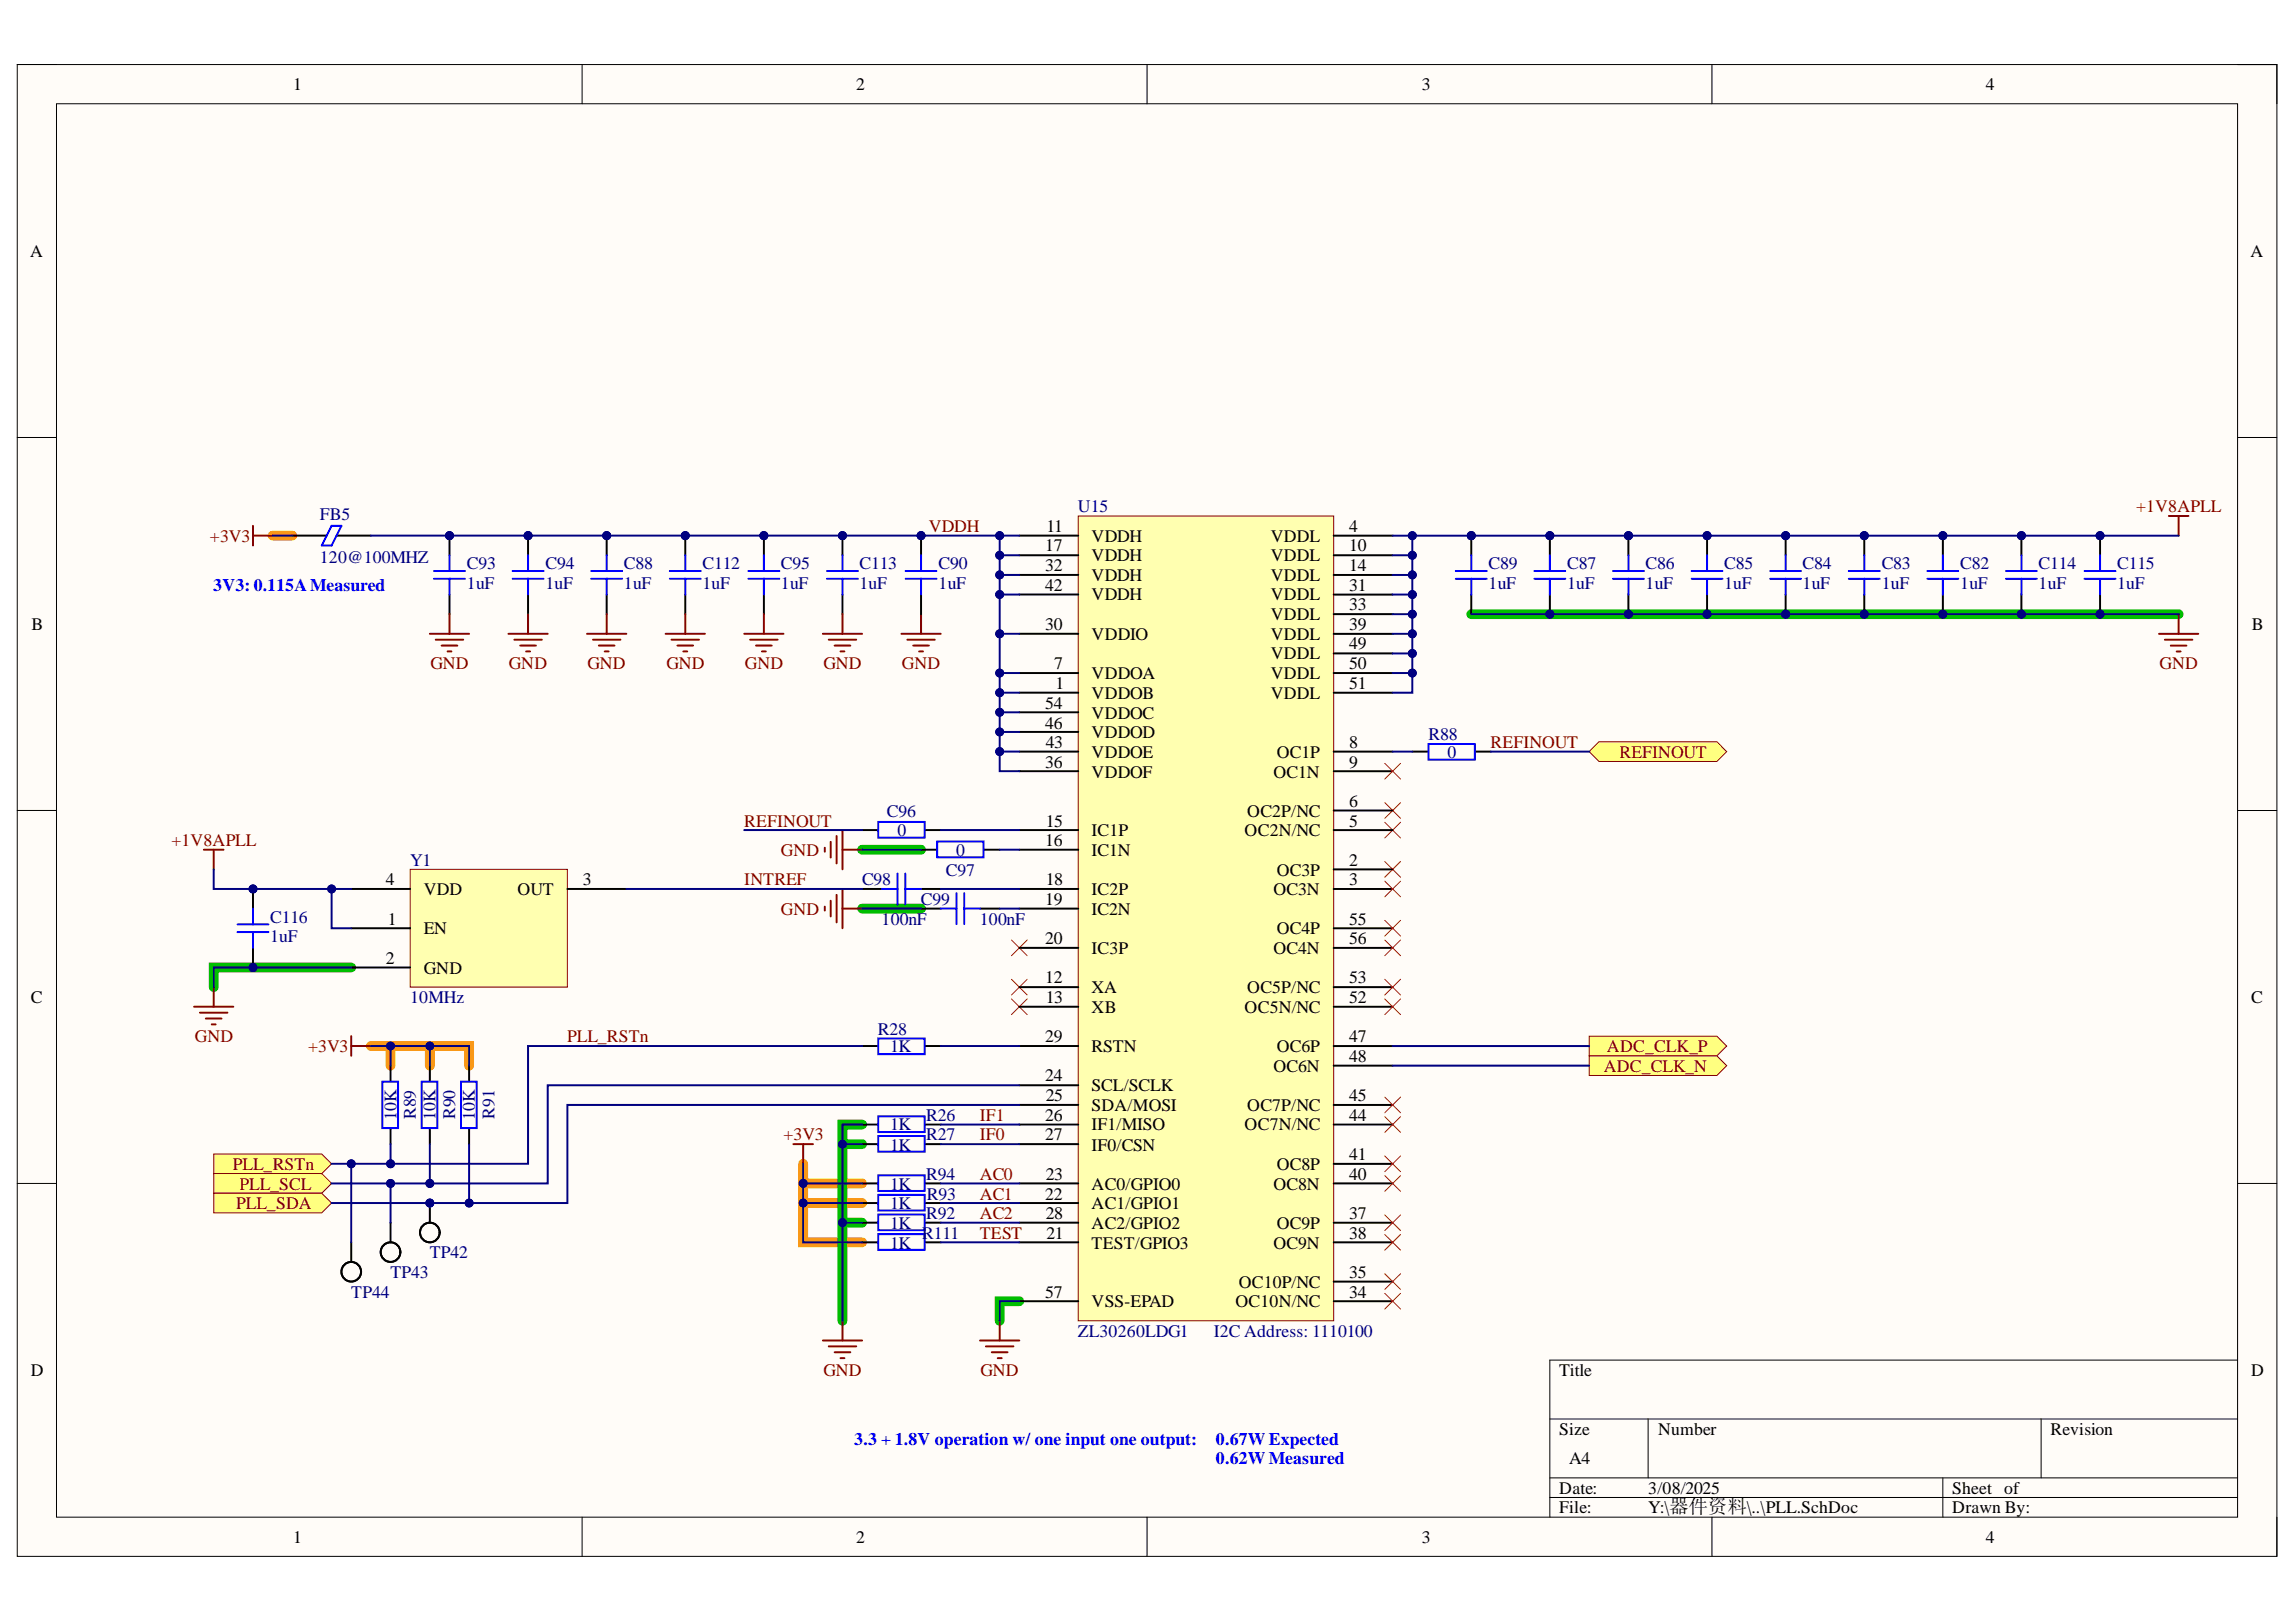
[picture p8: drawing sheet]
<svg xmlns="http://www.w3.org/2000/svg" width="297mm" height="210mm" viewBox="0 0 297 210" stroke-linecap="round" stroke-linejoin="round" font-family="sans-serif">
<defs><g id="words">
<g font-size="2.3">
<text x="37.9" y="11.7">1</text>
<text x="110.8" y="11.7">2</text>
<text x="184" y="11.7">3</text>
<text x="256.9" y="11.7">4</text>
<text x="3.9" y="33.3">A</text>
<text x="291.2" y="33.3">A</text>
<text x="135.2" y="71.4">17</text>
<text x="135.4" y="68.8">11</text>
<text x="141.2" y="70.1">VDDH</text>
<text x="164.4" y="70.1">VDDL</text>
<text x="174.6" y="68.8">4</text>
<text x="174.6" y="71.4">10</text>
<text x="135.2" y="73.9">32</text>
<text x="135.2" y="76.4">42</text>
<text x="141.2" y="72.6">VDDH</text>
<text x="141.2" y="75.2">VDDH</text>
<text x="141.2" y="77.7">VDDH</text>
<text x="164.4" y="72.6">VDDL</text>
<text x="164.4" y="75.2">VDDL</text>
<text x="164.4" y="77.7">VDDL</text>
<text x="174.6" y="73.9">14</text>
<text x="174.6" y="76.4">31</text>
<text x="4.1" y="81.5">B</text>
<text x="135.2" y="81.5">30</text>
<text x="141.2" y="82.8">VDDIO</text>
<text x="164.4" y="80.2">VDDL</text>
<text x="164.4" y="82.8">VDDL</text>
<text x="174.6" y="79">33</text>
<text x="174.6" y="81.5">39</text>
<text x="291.3" y="81.5">B</text>
<text x="136.4" y="86.6">7</text>
<text x="136.6" y="89.2">1</text>
<text x="141.2" y="87.8">VDDOA</text>
<text x="164.4" y="85.3">VDDL</text>
<text x="164.4" y="87.8">VDDL</text>
<text x="174.6" y="84">49</text>
<text x="174.6" y="86.6">50</text>
<text x="174.6" y="89.2">51</text>
<text x="135.2" y="91.7">54</text>
<text x="135.2" y="94.3">46</text>
<text x="141.2" y="90.5">VDDOB</text>
<text x="141.2" y="93">VDDOC</text>
<text x="141.2" y="95.5">VDDOD</text>
<text x="164.4" y="90.5">VDDL</text>
<text x="135.2" y="99.3">36</text>
<text x="135.3" y="96.8">43</text>
<text x="141.2" y="98.1">VDDOE</text>
<text x="141.2" y="100.6">VDDOF</text>
<text x="164.7" y="100.6">OC1N</text>
<text x="165.2" y="98.1">OC1P</text>
<text x="174.6" y="99.3">9</text>
<text x="174.6" y="96.8">8</text>
<text x="135.3" y="107">15</text>
<text x="161.4" y="105.7">OC2P/NC</text>
<text x="174.6" y="104.4">6</text>
<text x="174.6" y="107">5</text>
<text x="135.2" y="109.5">16</text>
<text x="141.2" y="110.8">IC1N</text>
<text x="141.2" y="108.2">IC1P</text>
<text x="161" y="108.2">OC2N/NC</text>
<text x="165.2" y="113.3">OC3P</text>
<text x="174.6" y="112">2</text>
<text x="49.9" y="114.6">4</text>
<text x="50.2" y="119.6">1</text>
<text x="54.8" y="115.8">VDD</text>
<text x="66.9" y="115.8">OUT</text>
<text x="75.4" y="114.6">3</text>
<text x="135.2" y="117.1">19</text>
<text x="135.3" y="114.6">18</text>
<text x="141.2" y="118.4">IC2N</text>
<text x="141.2" y="115.8">IC2P</text>
<text x="164.7" y="115.8">OC3N</text>
<text x="174.6" y="114.6">3</text>
<text x="174.6" y="119.6">55</text>
<text x="49.9" y="124.7">2</text>
<text x="54.8" y="126">GND</text>
<text x="54.8" y="120.9">EN</text>
<text x="135.2" y="122.2">20</text>
<text x="141.2" y="123.4">IC3P</text>
<text x="164.7" y="123.4">OC4N</text>
<text x="165.2" y="120.9">OC4P</text>
<text x="174.6" y="122.2">56</text>
<text x="4" y="129.8">C</text>
<text x="135.2" y="127.3">12</text>
<text x="135.3" y="129.8">13</text>
<text x="141.2" y="128.5">XA</text>
<text x="141.2" y="131.1">XB</text>
<text x="161" y="131.1">OC5N/NC</text>
<text x="161.4" y="128.5">OC5P/NC</text>
<text x="174.6" y="127.3">53</text>
<text x="174.6" y="129.8">52</text>
<text x="291.2" y="129.8">C</text>
<text x="135.2" y="134.9">29</text>
<text x="141.2" y="136.1">RSTN</text>
<text x="165.2" y="136.1">OC6P</text>
<text x="174.6" y="137.4">48</text>
<text x="174.6" y="134.9">47</text>
<text x="135.2" y="139.9">24</text>
<text x="135.3" y="142.5">25</text>
<text x="141.2" y="143.7">SDA/MOSI</text>
<text x="141.2" y="141.2">SCL/SCLK</text>
<text x="161.4" y="143.7">OC7P/NC</text>
<text x="164.7" y="138.7">OC6N</text>
<text x="174.6" y="142.5">45</text>
<text x="135.2" y="145">26</text>
<text x="135.2" y="147.5">27</text>
<text x="141.2" y="146.3">IF1/MISO</text>
<text x="141.2" y="148.9">IF0/CSN</text>
<text x="161" y="146.3">OC7N/NC</text>
<text x="174.6" y="145">44</text>
<text x="135.2" y="155.2">22</text>
<text x="135.3" y="152.7">23</text>
<text x="141.2" y="154">AC0/GPIO0</text>
<text x="164.7" y="154">OC8N</text>
<text x="165.2" y="151.4">OC8P</text>
<text x="174.6" y="150.2">41</text>
<text x="174.6" y="152.7">40</text>
<text x="135.3" y="157.8">28</text>
<text x="135.4" y="160.3">21</text>
<text x="141.2" y="159">AC2/GPIO2</text>
<text x="141.2" y="156.5">AC1/GPIO1</text>
<text x="141.2" y="161.6">TEST/GPIO3</text>
<text x="164.7" y="161.6">OC9N</text>
<text x="165.2" y="159">OC9P</text>
<text x="174.6" y="160.3">38</text>
<text x="174.6" y="157.8">37</text>
<text x="135.2" y="167.9">57</text>
<text x="160.3" y="166.7">OC10P/NC</text>
<text x="174.6" y="167.9">34</text>
<text x="174.6" y="165.4">35</text>
<text x="141.2" y="169.2">VSS-EPAD</text>
<text x="159.8" y="169.2">OC10N/NC</text>
<text x="4" y="178.1">D</text>
<text x="201.7" y="178.1">Title</text>
<text x="291.2" y="178.1">D</text>
<text x="201.7" y="185.7">Size</text>
<text x="214.5" y="185.7">Number</text>
<text x="265.3" y="185.7">Revision</text>
<text x="203" y="189.5">A4</text>
<text x="201.7" y="193.3">Date:</text>
<text x="201.7" y="195.8">File:</text>
<text x="213.2" y="193.3">3/08/2025</text>
<text x="213.2" y="195.8">Y:\器件资料\..\PLL.SchDoc</text>
<text x="252.6" y="193.3">Sheet of</text>
<text x="252.6" y="195.8">Drawn By:</text>
<text x="37.9" y="199.6">1</text>
<text x="110.8" y="199.6">2</text>
<text x="184" y="199.6">3</text>
<text x="256.9" y="199.6">4</text>
</g>
<g font-size="2.3" fill="#800000">
<text x="27.2" y="70.1">+3V3</text>
<text x="120.2" y="68.8">VDDH</text>
<text x="276.4" y="66.3">+1V8APLL</text>
<text x="55.7" y="86.6">GND</text>
<text x="65.8" y="86.6">GND</text>
<text x="76" y="86.6">GND</text>
<text x="86.2" y="86.6">GND</text>
<text x="96.4" y="86.6">GND</text>
<text x="106.5" y="86.6">GND</text>
<text x="116.7" y="86.6">GND</text>
<text x="279.4" y="86.6">GND</text>
<text x="192.8" y="96.8">REFINOUT</text>
<text x="209.5" y="98.1">REFINOUT</text>
<text x="96.3" y="107">REFINOUT</text>
<text x="22.2" y="109.5">+1V8APLL</text>
<text x="101" y="110.8">GND</text>
<text x="96.3" y="114.6">INTREF</text>
<text x="101" y="118.4">GND</text>
<text x="25.2" y="134.9">GND</text>
<text x="39.9" y="136.1">+3V3</text>
<text x="73.4" y="134.9">PLL_RSTn</text>
<text x="207.9" y="136.1">ADC_CLK_P</text>
<text x="207.5" y="138.7">ADC_CLK_N</text>
<text x="101.4" y="147.5">+3V3</text>
<text x="126.8" y="147.5">IF0</text>
<text x="126.8" y="145">IF1</text>
<text x="30.1" y="151.4">PLL_RSTn</text>
<text x="31" y="154">PLL_SCL</text>
<text x="126.8" y="155.2">AC1</text>
<text x="126.8" y="152.7">AC0</text>
<text x="30.5" y="156.5">PLL_SDA</text>
<text x="126.8" y="160.3">TEST</text>
<text x="126.8" y="157.8">AC2</text>
<text x="106.5" y="178.1">GND</text>
<text x="126.8" y="178.1">GND</text>
</g>
<g font-size="2.3" fill="#000080">
<text x="41.4" y="67.3">FB5</text>
<text x="139.4" y="66.3">U15</text>
<text x="41.4" y="72.9">120@100MHZ</text>
<text x="60.4" y="73.6">C93</text>
<text x="60.4" y="76.2">1uF</text>
<text x="70.6" y="73.6">C94</text>
<text x="70.6" y="76.2">1uF</text>
<text x="80.7" y="73.6">C88</text>
<text x="80.7" y="76.2">1uF</text>
<text x="90.9" y="73.6">C112</text>
<text x="90.9" y="76.2">1uF</text>
<text x="101" y="73.6">C95</text>
<text x="101" y="76.2">1uF</text>
<text x="111.2" y="73.6">C113</text>
<text x="111.2" y="76.2">1uF</text>
<text x="121.4" y="73.6">C90</text>
<text x="121.4" y="76.2">1uF</text>
<text x="192.6" y="73.6">C89</text>
<text x="192.6" y="76.2">1uF</text>
<text x="202.7" y="73.6">C87</text>
<text x="202.7" y="76.2">1uF</text>
<text x="212.9" y="73.6">C86</text>
<text x="212.9" y="76.2">1uF</text>
<text x="223" y="73.6">C85</text>
<text x="223" y="76.2">1uF</text>
<text x="233.2" y="73.6">C84</text>
<text x="233.2" y="76.2">1uF</text>
<text x="243.4" y="73.6">C83</text>
<text x="243.4" y="76.2">1uF</text>
<text x="253.6" y="73.6">C82</text>
<text x="253.6" y="76.2">1uF</text>
<text x="263.7" y="73.6">C114</text>
<text x="263.7" y="76.2">1uF</text>
<text x="273.9" y="73.6">C115</text>
<text x="273.9" y="76.2">1uF</text>
<text x="184.8" y="95.8">R88</text>
<text x="187.3" y="98.1">0</text>
<text x="114.7" y="105.7">C96</text>
<text x="53.1" y="112">Y1</text>
<text x="116.1" y="108.2">0</text>
<text x="122.4" y="113.3">C97</text>
<text x="123.7" y="110.8">0</text>
<text x="34.9" y="119.4">C116</text>
<text x="111.5" y="114.6">C98</text>
<text x="114.1" y="119.6">100nF</text>
<text x="119.1" y="117.1">C99</text>
<text x="126.8" y="119.6">100nF</text>
<text x="34.9" y="121.9">1uF</text>
<text x="53.1" y="129.8">10MHz</text>
<text x="113.6" y="133.9">R28</text>
<text x="115.2" y="136.1">1K</text>
<text x="51.3" y="144.9" transform="rotate(-90 51.3 144.9)">10K</text>
<text x="53.8" y="144.8" transform="rotate(-90 53.8 144.8)">R89</text>
<text x="56.4" y="144.9" transform="rotate(-90 56.4 144.9)">10K</text>
<text x="58.9" y="144.8" transform="rotate(-90 58.9 144.8)">R90</text>
<text x="61.4" y="144.9" transform="rotate(-90 61.4 144.9)">10K</text>
<text x="64" y="144.8" transform="rotate(-90 64 144.8)">R91</text>
<text x="115.2" y="146.3">1K</text>
<text x="115.2" y="148.9">1K</text>
<text x="119.8" y="145">R26</text>
<text x="119.8" y="147.5">R27</text>
<text x="115.2" y="154">1K</text>
<text x="119.8" y="152.7">R94</text>
<text x="119.9" y="155.2">R93</text>
<text x="115.2" y="159">1K</text>
<text x="115.2" y="156.5">1K</text>
<text x="115.2" y="161.6">1K</text>
<text x="119.3" y="160.3">R111</text>
<text x="119.8" y="157.8">R92</text>
<text x="45.4" y="167.9">TP44</text>
<text x="50.5" y="165.4">TP43</text>
<text x="55.6" y="162.9">TP42</text>
<text x="139.4" y="173">ZL30260LDG1</text>
<text x="157" y="173">I2C Address: 1110100</text>
</g>
<g font-size="2.3" fill="#00f">
<text x="27.6" y="76.4">3V3: 0.115AMeasured</text>
<text x="110.5" y="187">3.3 + 1.8V operation w/ one input one output:</text>
<text x="157.3" y="189.5">0.62W Measured</text>
<text x="157.3" y="187">0.67W Expected</text>
</g>
</g></defs>
<path d="M2.2 8.4h292.4v193h-292.4z" fill-rule="evenodd" fill="#fffcf8"/>
<path d="M2.2 8.4h292.4v193h-292.4z" fill="none" stroke="#000" stroke-width=".13"/>
<path d="M7.3 13.4h282.2v182.9h-282.2z" fill-rule="evenodd" fill="#fffcf8"/>
<g fill="none" stroke="#000" stroke-width=".13">
<path d="M2.2 8.3h5.1M7.3 13.4h282.2v182.9h-282.2zM75.3 8.3v5.1M148.4 8.3v5.1M221.5 8.4v5M289.5 8.4h5.1v5M2.2 56.6h5.1M289.5 56.6h5.1M2.2 104.9h5.1M289.5 104.9h5.1M2.2 153.1h5.1M289.5 153.1h5.1"/>
<path d="M289.5 176h-89v20.3M75.3 196.3v5.1M148.4 196.3v5.1M200.5 183.6h89M200.5 191.3h89M200.5 193.8h89M213.2 183.6v7.7M221.5 196.3v5.1M251.4 191.3v5M264.1 183.6v7.7M294.6 196.3v5.1"/>
</g>
<path d="M190.3 79.5h91.6M111.5 110h7.7M111.5 117.6h7.7M45.4 125.2h-17.8v2.5M109 148.1h2.5M109 158.2h2.5M111.5 145.5h-2.5v25.4M131.9 168.4h-2.6v2.5" fill="none" stroke="#00be00" stroke-width="1.3"/>
<path d="M35.3 69.3h2.5M48 135.4h12.7v2.5M50.5 135.4v2.5M55.6 135.4v2.5M103.9 150.6v2.5h7.6M103.9 153.1v2.6h7.6M103.9 155.7v5.1h7.6" fill="none" stroke="#f90" stroke-width="1.3"/>
<path d="M55.6 137.9v2M60.7 137.9v2M55.6 146.1v2M60.7 146.1v2" fill="none" stroke="#000" stroke-width=".25"/>
<path d="M54.6 140h2v6h-2zM59.6 140h2.1v6h-2.1z" fill="none" stroke="#00f" stroke-width=".25"/>
<path d="M45.4 134.1v2.5M45.4 135.4h2.6" fill="none" stroke="#800000" stroke-width=".25"/>
<path d="M27.6 149.3h14l1.3 1.3-1.3 1.3h-14z" fill-rule="evenodd" fill="#ffff80"/>
<path d="M27.6 149.3h14l1.3 1.3-1.3 1.3h-14z" fill="none" stroke="#800000" stroke-width=".13"/>
<circle cx="55.6" cy="155.7" r=".51" fill="#000080"/>
<circle cx="55.6" cy="155.7" r=".51" fill="none" stroke="#000080" stroke-width=".13"/>
<path d="M55.6 155.7v2.5" fill="none" stroke="#000" stroke-width=".25"/>
<circle cx="55.6" cy="155.7" r=".51" fill="#000080"/>
<circle cx="55.6" cy="155.7" r=".51" fill="none" stroke="#000080" stroke-width=".13"/>
<circle cx="55.6" cy="159.5" r="1.27" fill="none" stroke="#000" stroke-width=".25"/>
<path d="M126.8 173.5h5.1M127.5 174.2h3.6M128.3 175h2.1M129.1 175.8h.5M129.3 170.9v2.6" fill="none" stroke="#800000" stroke-width=".25"/>
<path d="M27.6 151.9h14l1.3 1.2-1.3 1.3h-14z" fill-rule="evenodd" fill="#ffff80"/>
<path d="M27.6 151.9h14l1.3 1.2-1.3 1.3h-14z" fill="none" stroke="#800000" stroke-width=".13"/>
<path d="M27.6 154.4h14l1.3 1.3-1.3 1.3h-14z" fill-rule="evenodd" fill="#ffff80"/>
<path d="M27.6 154.4h14l1.3 1.3-1.3 1.3h-14z" fill="none" stroke="#800000" stroke-width=".13"/>
<g fill="none" stroke="#000" stroke-width=".25">
<path d="M37.8 69.3h4.5M43.5 69.3h4.5M111.5 107.4h2M119.2 110h2M119.7 107.4h2M127.3 110h2M50.5 137.9v2M50.5 146.1v2M50.5 158.2v2.6M111.5 158.2h2M111.5 155.7h2M111.5 153.1h2"/>
<path d="M119.7 158.2h2M119.7 155.7h2M119.7 153.1h2M45.4 160.8v2.5"/>
<circle cx="45.4" cy="164.6" r="1.27"/>
<circle cx="50.5" cy="162" r="1.27"/>
</g>
<path d="M42.9 68h1.3l-1.3 2.6h-1.3zM113.6 106.4h6v2h-6zM121.2 108.9h6v2h-6zM49.5 140h2v6h-2zM113.6 157.2h6v2h-6zM113.6 154.6h6v2.1h-6zM113.6 152.1h6v2h-6z" fill="none" stroke="#00f" stroke-width=".25"/>
<path d="M179.2 111.5l2 2M179.2 106.4l2 2M179.2 103.9l2 2M181.2 111.5l-2 2M181.2 106.4l-2 2M181.2 103.9l-2 2M130.9 129.3l2 2M130.9 126.7l2 2.1M130.9 121.6l2 2.1M132.9 129.3l-2 2M132.9 126.7l-2 2.1M132.9 121.6l-2 2.1" fill="none" stroke="#f00" stroke-width=".13"/>
<path d="M106.7 109.7v.5M107.5 108.9v2.1M108.2 108.2v3.5M109 107.4v5.1M109 110h2.5M106.5 173.5h5M107.2 174.2h3.6M108 175h2M108.7 175.8h.5M109 170.9v2.6" fill="none" stroke="#800000" stroke-width=".25"/>
<circle cx="58.2" cy="69.3" r=".51" fill="#000080"/>
<circle cx="58.2" cy="69.3" r=".51" fill="none" stroke="#000080" stroke-width=".13"/>
<path d="M58.2 69.3v2.6" fill="none" stroke="#000" stroke-width=".25"/>
<circle cx="58.2" cy="69.3" r=".51" fill="#000080"/>
<circle cx="58.2" cy="69.3" r=".51" fill="none" stroke="#000080" stroke-width=".13"/>
<path d="M58.2 76.9v2.6" fill="none" stroke="#000" stroke-width=".25"/>
<path d="M56.1 73.9h4.1M56.1 74.9h4.1M58.2 71.9v2M58.2 74.9v2" fill="none" stroke="#00f" stroke-width=".25"/>
<path d="M58.2 79.5v2.5M55.6 82h5.1M56.4 82.8h3.5M57.1 83.5h2.1M57.9 84.3h.5" fill="none" stroke="#800000" stroke-width=".25"/>
<circle cx="98.8" cy="69.3" r=".51" fill="#000080"/>
<circle cx="98.8" cy="69.3" r=".51" fill="none" stroke="#000080" stroke-width=".13"/>
<path d="M98.8 69.3v2.6" fill="none" stroke="#000" stroke-width=".25"/>
<circle cx="98.8" cy="69.3" r=".51" fill="#000080"/>
<circle cx="98.8" cy="69.3" r=".51" fill="none" stroke="#000080" stroke-width=".13"/>
<path d="M98.8 76.9v2.6" fill="none" stroke="#000" stroke-width=".25"/>
<path d="M96.8 73.9h4M96.8 74.9h4M98.8 71.9v2M98.8 74.9v2" fill="none" stroke="#00f" stroke-width=".25"/>
<path d="M98.8 79.5v2.5M280.6 66.8h2.5M281.9 66.8v2.5M96.3 82h5.1M97 82.8h3.6M97.8 83.5h2M98.6 84.3h.5" fill="none" stroke="#800000" stroke-width=".25"/>
<circle cx="251.3" cy="69.3" r=".51" fill="#000080"/>
<circle cx="251.3" cy="69.3" r=".51" fill="none" stroke="#000080" stroke-width=".13"/>
<circle cx="251.3" cy="79.5" r=".51" fill="#000080"/>
<circle cx="251.3" cy="79.5" r=".51" fill="none" stroke="#000080" stroke-width=".13"/>
<path d="M251.4 69.3v2.6" fill="none" stroke="#000" stroke-width=".25"/>
<circle cx="251.3" cy="69.3" r=".51" fill="#000080"/>
<circle cx="251.3" cy="69.3" r=".51" fill="none" stroke="#000080" stroke-width=".13"/>
<path d="M251.4 76.9v2.6" fill="none" stroke="#000" stroke-width=".25"/>
<circle cx="251.3" cy="79.5" r=".51" fill="#000080"/>
<circle cx="251.3" cy="79.5" r=".51" fill="none" stroke="#000080" stroke-width=".13"/>
<path d="M249.4 73.9h3.9M249.4 74.9h3.9M251.4 71.9v2M251.4 74.9v2" fill="none" stroke="#00f" stroke-width=".25"/>
<circle cx="241.2" cy="69.3" r=".51" fill="#000080"/>
<circle cx="241.2" cy="69.3" r=".51" fill="none" stroke="#000080" stroke-width=".13"/>
<circle cx="241.2" cy="79.5" r=".51" fill="#000080"/>
<circle cx="241.2" cy="79.5" r=".51" fill="none" stroke="#000080" stroke-width=".13"/>
<path d="M241.2 69.3v2.6" fill="none" stroke="#000" stroke-width=".25"/>
<circle cx="241.2" cy="69.3" r=".51" fill="#000080"/>
<circle cx="241.2" cy="69.3" r=".51" fill="none" stroke="#000080" stroke-width=".13"/>
<path d="M241.2 76.9v2.6" fill="none" stroke="#000" stroke-width=".25"/>
<circle cx="241.2" cy="79.5" r=".51" fill="#000080"/>
<circle cx="241.2" cy="79.5" r=".51" fill="none" stroke="#000080" stroke-width=".13"/>
<path d="M239.2 73.9h4M239.2 74.9h4M241.2 71.9v2M241.2 74.9v2" fill="none" stroke="#00f" stroke-width=".25"/>
<circle cx="231" cy="69.3" r=".51" fill="#000080"/>
<circle cx="231" cy="69.3" r=".51" fill="none" stroke="#000080" stroke-width=".13"/>
<circle cx="231" cy="79.5" r=".51" fill="#000080"/>
<circle cx="231" cy="79.5" r=".51" fill="none" stroke="#000080" stroke-width=".13"/>
<path d="M231 69.3v2.6" fill="none" stroke="#000" stroke-width=".25"/>
<circle cx="231" cy="69.3" r=".51" fill="#000080"/>
<circle cx="231" cy="69.3" r=".51" fill="none" stroke="#000080" stroke-width=".13"/>
<path d="M231 76.9v2.6" fill="none" stroke="#000" stroke-width=".25"/>
<circle cx="231" cy="79.5" r=".51" fill="#000080"/>
<circle cx="231" cy="79.5" r=".51" fill="none" stroke="#000080" stroke-width=".13"/>
<path d="M229 73.9h4M229 74.9h4M231 71.9v2M231 74.9v2" fill="none" stroke="#00f" stroke-width=".25"/>
<circle cx="220.8" cy="69.3" r=".51" fill="#000080"/>
<circle cx="220.8" cy="69.3" r=".51" fill="none" stroke="#000080" stroke-width=".13"/>
<circle cx="220.8" cy="79.5" r=".51" fill="#000080"/>
<circle cx="220.8" cy="79.5" r=".51" fill="none" stroke="#000080" stroke-width=".13"/>
<path d="M220.8 69.3v2.6" fill="none" stroke="#000" stroke-width=".25"/>
<circle cx="220.8" cy="69.3" r=".51" fill="#000080"/>
<circle cx="220.8" cy="69.3" r=".51" fill="none" stroke="#000080" stroke-width=".13"/>
<path d="M220.8 76.9v2.6" fill="none" stroke="#000" stroke-width=".25"/>
<circle cx="220.8" cy="79.5" r=".51" fill="#000080"/>
<circle cx="220.8" cy="79.5" r=".51" fill="none" stroke="#000080" stroke-width=".13"/>
<path d="M218.8 73.9h4M218.8 74.9h4M220.8 71.9v2M220.8 74.9v2" fill="none" stroke="#00f" stroke-width=".25"/>
<path d="M119.2 79.5v2.5M281.9 79.5v2.5M116.6 82h5.1M117.4 82.8h3.5M118.1 83.5h2.1M118.9 84.3h.5M279.3 82h5.1M280.1 82.8h3.5M280.8 83.5h2.1M281.6 84.3h.5" fill="none" stroke="#800000" stroke-width=".25"/>
<circle cx="200.5" cy="69.3" r=".51" fill="#000080"/>
<circle cx="200.5" cy="69.3" r=".51" fill="none" stroke="#000080" stroke-width=".13"/>
<circle cx="200.5" cy="79.5" r=".51" fill="#000080"/>
<circle cx="200.5" cy="79.5" r=".51" fill="none" stroke="#000080" stroke-width=".13"/>
<path d="M200.5 69.3v2.6" fill="none" stroke="#000" stroke-width=".25"/>
<circle cx="200.5" cy="69.3" r=".51" fill="#000080"/>
<circle cx="200.5" cy="69.3" r=".51" fill="none" stroke="#000080" stroke-width=".13"/>
<path d="M200.5 76.9v2.6" fill="none" stroke="#000" stroke-width=".25"/>
<circle cx="200.5" cy="79.5" r=".51" fill="#000080"/>
<circle cx="200.5" cy="79.5" r=".51" fill="none" stroke="#000080" stroke-width=".13"/>
<path d="M198.5 73.9h4M198.5 74.9h4M200.5 71.9v2M200.5 74.9v2" fill="none" stroke="#00f" stroke-width=".25"/>
<circle cx="210.7" cy="69.3" r=".51" fill="#000080"/>
<circle cx="210.7" cy="69.3" r=".51" fill="none" stroke="#000080" stroke-width=".13"/>
<circle cx="210.7" cy="79.5" r=".51" fill="#000080"/>
<circle cx="210.7" cy="79.5" r=".51" fill="none" stroke="#000080" stroke-width=".13"/>
<path d="M210.7 69.3v2.6" fill="none" stroke="#000" stroke-width=".25"/>
<circle cx="210.7" cy="69.3" r=".51" fill="#000080"/>
<circle cx="210.7" cy="69.3" r=".51" fill="none" stroke="#000080" stroke-width=".13"/>
<path d="M210.7 76.9v2.6" fill="none" stroke="#000" stroke-width=".25"/>
<circle cx="210.7" cy="79.5" r=".51" fill="#000080"/>
<circle cx="210.7" cy="79.5" r=".51" fill="none" stroke="#000080" stroke-width=".13"/>
<path d="M208.7 73.9h4M208.7 74.9h4M210.7 71.9v2M210.7 74.9v2" fill="none" stroke="#00f" stroke-width=".25"/>
<circle cx="68.3" cy="69.3" r=".51" fill="#000080"/>
<circle cx="68.3" cy="69.3" r=".51" fill="none" stroke="#000080" stroke-width=".13"/>
<path d="M68.3 69.3v2.6" fill="none" stroke="#000" stroke-width=".25"/>
<circle cx="68.3" cy="69.3" r=".51" fill="#000080"/>
<circle cx="68.3" cy="69.3" r=".51" fill="none" stroke="#000080" stroke-width=".13"/>
<path d="M68.3 76.9v2.6" fill="none" stroke="#000" stroke-width=".25"/>
<path d="M66.3 73.9h4M66.3 74.9h4M68.3 71.9v2M68.3 74.9v2" fill="none" stroke="#00f" stroke-width=".25"/>
<path d="M68.3 79.5v2.5M65.8 82h5.1M66.5 82.8h3.6M67.3 83.5h2M68.1 84.3h.5" fill="none" stroke="#800000" stroke-width=".25"/>
<path d="M53.1 112.5h20.3v15.2h-20.3z" fill-rule="evenodd" fill="#ffffb0"/>
<path d="M53.1 112.5h20.3v15.2h-20.3z" fill="none" stroke="#800000" stroke-width=".13"/>
<path d="M45.4 115h7.7M73.4 115h7.6M111.5 115h2.6M119.2 115h2.5M119.2 117.6h2.5M126.8 117.6h2.5M45.4 125.2h7.7M45.4 120.1h7.7" fill="none" stroke="#000" stroke-width=".25"/>
<path d="M26.4 110h2.5M27.6 110v2.5M106.7 117.3v.5M107.5 116.6v2M108.2 115.8v3.6M109 115v5.1M109 117.6h2.5M25.1 130.3h5.1M25.9 131h3.5M26.6 131.8h2.1M27.4 132.6h.5M27.6 127.7v2.6" fill="none" stroke="#800000" stroke-width=".25"/>
<path d="M114.1 115h2M116.1 113v4M117.1 115h2.1M117.1 113v4M121.7 117.6h2M123.7 115.6v4M124.7 117.6h2.1M124.7 115.6v4" fill="none" stroke="#00f" stroke-width=".25"/>
<circle cx="190.3" cy="69.3" r=".51" fill="#000080"/>
<circle cx="190.3" cy="69.3" r=".51" fill="none" stroke="#000080" stroke-width=".13"/>
<path d="M190.3 69.3v2.6" fill="none" stroke="#000" stroke-width=".25"/>
<circle cx="190.3" cy="69.3" r=".51" fill="#000080"/>
<circle cx="190.3" cy="69.3" r=".51" fill="none" stroke="#000080" stroke-width=".13"/>
<path d="M190.3 76.9v2.6" fill="none" stroke="#000" stroke-width=".25"/>
<path d="M188.3 73.9h4M188.3 74.9h4M190.3 71.9v2M190.3 74.9v2" fill="none" stroke="#00f" stroke-width=".25"/>
<path d="M32.7 68v2.6M32.7 69.3h2.6" fill="none" stroke="#800000" stroke-width=".25"/>
<circle cx="78.5" cy="69.3" r=".51" fill="#000080"/>
<circle cx="78.5" cy="69.3" r=".51" fill="none" stroke="#000080" stroke-width=".13"/>
<path d="M78.5 69.3v2.6" fill="none" stroke="#000" stroke-width=".25"/>
<circle cx="78.5" cy="69.3" r=".51" fill="#000080"/>
<circle cx="78.5" cy="69.3" r=".51" fill="none" stroke="#000080" stroke-width=".13"/>
<path d="M78.5 76.9v2.6" fill="none" stroke="#000" stroke-width=".25"/>
<path d="M76.5 73.9h4M76.5 74.9h4M78.5 71.9v2M78.5 74.9v2" fill="none" stroke="#00f" stroke-width=".25"/>
<path d="M78.5 79.5v2.5M75.9 82h5.1M76.7 82.8h3.6M77.5 83.5h2M78.2 84.3h.5" fill="none" stroke="#800000" stroke-width=".25"/>
<path d="M139.5 66.8h33v104.1h-33z" fill-rule="evenodd" fill="#ffffb0"/>
<path d="M139.5 66.8h33v104.1h-33z" fill="none" stroke="#800000" stroke-width=".13"/>
<g fill="none" stroke="#000" stroke-width=".25">
<path d="M131.9 69.3h7.6M131.9 71.9h7.6M131.9 74.4h7.6M131.9 76.9h7.6M172.5 69.3h7.7M172.5 71.9h7.7M172.5 74.4h7.7M172.5 76.9h7.7M172.5 79.5h7.7M131.9 99.8h7.6M131.9 97.3h7.6M131.9 82h7.6"/>
<path d="M131.9 87.1h7.6M131.9 89.6h7.6M131.9 92.2h7.6M131.9 94.7h7.6M172.5 99.8h7.7M172.5 97.3h7.7M172.5 82h7.7M172.5 84.6h7.7M172.5 87.1h7.7M172.5 89.6h7.7M131.9 117.6h7.6M131.9 115h7.6"/>
<path d="M131.9 110h7.6M131.9 107.4h7.6M172.5 115h7.7M172.5 107.4h7.7M172.5 112.5h7.7M172.5 104.9h7.7M131.9 122.7h7.6M131.9 127.7h7.6M131.9 130.3h7.6M131.9 135.4h7.6M172.5 127.7h7.7M172.5 130.3h7.7"/>
<path d="M172.5 135.4h7.7M172.5 137.9h7.7M172.5 122.7h7.7M172.5 120.1h7.7M131.9 145.5h7.6M131.9 143h7.6M131.9 158.2h7.6M131.9 155.7h7.6M131.9 153.1h7.6M131.9 140.4h7.6M131.9 148.1h7.6M172.5 145.5h7.7"/>
<path d="M172.5 143h7.7M172.5 158.2h7.7M172.5 153.1h7.7M172.5 150.6h7.7M111.5 160.8h2M119.7 160.8h2M131.9 168.4h7.6M131.9 160.8h7.6M172.5 168.4h7.7M172.5 160.8h7.7M172.5 165.9h7.7"/>
</g>
<path d="M113.6 159.7h6v2h-6z" fill="none" stroke="#00f" stroke-width=".25"/>
<g fill="none" stroke="#f00" stroke-width=".13">
<path d="M179.2 119.1l2 2M181.2 119.1l-2 2M179.2 121.7l2 2M179.2 129.3l2 2M179.2 126.7l2 2.1M181.2 121.7l-2 2M181.2 129.3l-2 2M181.2 126.7l-2 2.1M179.2 144.5l2 2M179.2 142l2 2M179.2 152.1l2 2.1M179.2 149.6l2 2"/>
<path d="M179.2 159.8l2 2M181.2 144.5l-2 2M181.2 142l-2 2M181.2 152.1l-2 2.1M181.2 149.6l-2 2M181.2 159.8l-2 2M179.2 167.4l2 2M179.2 164.8l2 2.1M181.2 167.4l-2 2M181.2 164.8l-2 2.1"/>
</g>
<circle cx="271.7" cy="69.3" r=".51" fill="#000080"/>
<circle cx="271.7" cy="69.3" r=".51" fill="none" stroke="#000080" stroke-width=".13"/>
<circle cx="271.7" cy="79.5" r=".51" fill="#000080"/>
<circle cx="271.7" cy="79.5" r=".51" fill="none" stroke="#000080" stroke-width=".13"/>
<path d="M271.7 69.3v2.6" fill="none" stroke="#000" stroke-width=".25"/>
<circle cx="271.7" cy="69.3" r=".51" fill="#000080"/>
<circle cx="271.7" cy="69.3" r=".51" fill="none" stroke="#000080" stroke-width=".13"/>
<path d="M271.7 76.9v2.6" fill="none" stroke="#000" stroke-width=".25"/>
<circle cx="271.7" cy="79.5" r=".51" fill="#000080"/>
<circle cx="271.7" cy="79.5" r=".51" fill="none" stroke="#000080" stroke-width=".13"/>
<path d="M269.7 73.9h4M269.7 74.9h4M271.7 71.9v2M271.7 74.9v2" fill="none" stroke="#00f" stroke-width=".25"/>
<circle cx="261.5" cy="69.3" r=".51" fill="#000080"/>
<circle cx="261.5" cy="69.3" r=".51" fill="none" stroke="#000080" stroke-width=".13"/>
<circle cx="261.5" cy="79.5" r=".51" fill="#000080"/>
<circle cx="261.5" cy="79.5" r=".51" fill="none" stroke="#000080" stroke-width=".13"/>
<path d="M261.5 69.3v2.6" fill="none" stroke="#000" stroke-width=".25"/>
<circle cx="261.5" cy="69.3" r=".51" fill="#000080"/>
<circle cx="261.5" cy="69.3" r=".51" fill="none" stroke="#000080" stroke-width=".13"/>
<path d="M261.5 76.9v2.6" fill="none" stroke="#000" stroke-width=".25"/>
<circle cx="261.5" cy="79.5" r=".51" fill="#000080"/>
<circle cx="261.5" cy="79.5" r=".51" fill="none" stroke="#000080" stroke-width=".13"/>
<path d="M259.5 73.9h4M259.5 74.9h4M261.5 71.9v2M261.5 74.9v2" fill="none" stroke="#00f" stroke-width=".25"/>
<circle cx="88.7" cy="69.3" r=".51" fill="#000080"/>
<circle cx="88.7" cy="69.3" r=".51" fill="none" stroke="#000080" stroke-width=".13"/>
<path d="M88.7 69.3v2.6" fill="none" stroke="#000" stroke-width=".25"/>
<circle cx="88.7" cy="69.3" r=".51" fill="#000080"/>
<circle cx="88.7" cy="69.3" r=".51" fill="none" stroke="#000080" stroke-width=".13"/>
<path d="M88.7 76.9v2.6" fill="none" stroke="#000" stroke-width=".25"/>
<path d="M86.7 73.9h4M86.7 74.9h4M88.7 71.9v2M88.7 74.9v2" fill="none" stroke="#00f" stroke-width=".25"/>
<path d="M88.7 79.5v2.5M86.1 82h5.1M86.9 82.8h3.5M87.6 83.5h2.1M88.4 84.3h.5" fill="none" stroke="#800000" stroke-width=".25"/>
<circle cx="109" cy="69.3" r=".51" fill="#000080"/>
<circle cx="109" cy="69.3" r=".51" fill="none" stroke="#000080" stroke-width=".13"/>
<path d="M109 69.3v2.6" fill="none" stroke="#000" stroke-width=".25"/>
<circle cx="109" cy="69.3" r=".51" fill="#000080"/>
<circle cx="109" cy="69.3" r=".51" fill="none" stroke="#000080" stroke-width=".13"/>
<path d="M109 76.9v2.6" fill="none" stroke="#000" stroke-width=".25"/>
<path d="M107 73.9h4M107 74.9h4M109 71.9v2M109 74.9v2" fill="none" stroke="#00f" stroke-width=".25"/>
<path d="M109 79.5v2.5M106.5 82h5M107.2 82.8h3.6M108 83.5h2M108.7 84.3h.5" fill="none" stroke="#800000" stroke-width=".25"/>
<circle cx="32.7" cy="115" r=".51" fill="#000080"/>
<circle cx="32.7" cy="115" r=".51" fill="none" stroke="#000080" stroke-width=".13"/>
<circle cx="32.7" cy="125.2" r=".51" fill="#000080"/>
<circle cx="32.7" cy="125.2" r=".51" fill="none" stroke="#000080" stroke-width=".13"/>
<path d="M32.7 115v2.6" fill="none" stroke="#000" stroke-width=".25"/>
<circle cx="32.7" cy="115" r=".51" fill="#000080"/>
<circle cx="32.7" cy="115" r=".51" fill="none" stroke="#000080" stroke-width=".13"/>
<path d="M32.7 122.7v2.5" fill="none" stroke="#000" stroke-width=".25"/>
<circle cx="32.7" cy="125.2" r=".51" fill="#000080"/>
<circle cx="32.7" cy="125.2" r=".51" fill="none" stroke="#000080" stroke-width=".13"/>
<path d="M30.7 119.6h4M32.7 117.6v2M30.7 120.6h4M32.7 120.6v2.1" fill="none" stroke="#00f" stroke-width=".25"/>
<path d="M205.6 134.1h16.5l1.3 1.3-1.3 1.2h-16.5z" fill-rule="evenodd" fill="#ffff80"/>
<path d="M205.6 134.1h16.5l1.3 1.3-1.3 1.2h-16.5z" fill="none" stroke="#800000" stroke-width=".13"/>
<path d="M205.6 136.6h16.5l1.3 1.3-1.3 1.3h-16.5z" fill-rule="evenodd" fill="#ffff80"/>
<path d="M205.6 136.6h16.5l1.3 1.3-1.3 1.3h-16.5z" fill="none" stroke="#800000" stroke-width=".13"/>
<path d="M179.2 98.8l2 2M181.2 98.8l-2 2M179.2 114l2 2.1M181.2 114l-2 2.1" fill="none" stroke="#f00" stroke-width=".13"/>
<circle cx="119.2" cy="69.3" r=".51" fill="#000080"/>
<circle cx="119.2" cy="69.3" r=".51" fill="none" stroke="#000080" stroke-width=".13"/>
<path d="M119.2 69.3v2.6" fill="none" stroke="#000" stroke-width=".25"/>
<circle cx="119.2" cy="69.3" r=".51" fill="#000080"/>
<circle cx="119.2" cy="69.3" r=".51" fill="none" stroke="#000080" stroke-width=".13"/>
<path d="M119.2 76.9v2.6M182.7 97.3h2M190.9 97.3h2" fill="none" stroke="#000" stroke-width=".25"/>
<path d="M117.2 73.9h4M117.2 74.9h4M119.2 71.9v2M119.2 74.9v2M184.8 96.3h6v2h-6z" fill="none" stroke="#00f" stroke-width=".25"/>
<path d="M179.2 157.2l2 2M181.2 157.2l-2 2" fill="none" stroke="#f00" stroke-width=".13"/>
<path d="M206.9 96h15.2l1.3 1.3-1.3 1.2h-15.2l-1.3-1.2z" fill-rule="evenodd" fill="#ffff80"/>
<path d="M206.9 96h15.2l1.3 1.3-1.3 1.2h-15.2l-1.3-1.2z" fill="none" stroke="#800000" stroke-width=".13"/>
<path d="M111.5 135.4h2M119.7 135.4h2M111.5 145.5h2M111.5 148.1h2M119.7 145.5h2M119.7 148.1h2" fill="none" stroke="#000" stroke-width=".25"/>
<path d="M113.6 134.4h6v2h-6zM113.6 144.5h6v2h-6zM113.6 147h6v2h-6z" fill="none" stroke="#00f" stroke-width=".25"/>
<path d="M102.6 148.1h2.6M103.9 148.1v2.5" fill="none" stroke="#800000" stroke-width=".25"/>
<path d="M45.4 150.6v10.2" fill="none" stroke="#000080" stroke-width=".25"/>
<circle cx="45.4" cy="150.6" r=".51" fill="#000080"/>
<circle cx="45.4" cy="150.6" r=".51" fill="none" stroke="#000080" stroke-width=".13"/>
<path d="M27.6 112.5v2.5h17.8M96.3 107.4h15.2M111.5 110h7.7M121.7 107.4h10.2M129.3 110h2.6" fill="none" stroke="#000080" stroke-width=".25"/>
<circle cx="42.9" cy="115" r=".51" fill="#000080"/>
<circle cx="42.9" cy="115" r=".51" fill="none" stroke="#000080" stroke-width=".13"/>
<circle cx="32.7" cy="115" r=".51" fill="#000080"/>
<circle cx="32.7" cy="115" r=".51" fill="none" stroke="#000080" stroke-width=".13"/>
<path d="M42.9 115v5.1h2.5M81 115h30.5M111.5 117.6h7.7M129.3 117.6h2.6" fill="none" stroke="#000080" stroke-width=".25"/>
<circle cx="42.9" cy="115" r=".51" fill="#000080"/>
<circle cx="42.9" cy="115" r=".51" fill="none" stroke="#000080" stroke-width=".13"/>
<path d="M35.3 69.3h2.5M190.3 79.5h91.6M121.7 158.2h10.2M121.7 155.7h10.2M121.7 153.1h10.2" fill="none" stroke="#000080" stroke-width=".25"/>
<circle cx="271.7" cy="79.5" r=".51" fill="#000080"/>
<circle cx="271.7" cy="79.5" r=".51" fill="none" stroke="#000080" stroke-width=".13"/>
<circle cx="261.5" cy="79.5" r=".51" fill="#000080"/>
<circle cx="261.5" cy="79.5" r=".51" fill="none" stroke="#000080" stroke-width=".13"/>
<circle cx="251.3" cy="79.5" r=".51" fill="#000080"/>
<circle cx="251.3" cy="79.5" r=".51" fill="none" stroke="#000080" stroke-width=".13"/>
<circle cx="241.2" cy="79.5" r=".51" fill="#000080"/>
<circle cx="241.2" cy="79.5" r=".51" fill="none" stroke="#000080" stroke-width=".13"/>
<circle cx="231" cy="79.5" r=".51" fill="#000080"/>
<circle cx="231" cy="79.5" r=".51" fill="none" stroke="#000080" stroke-width=".13"/>
<circle cx="220.8" cy="79.5" r=".51" fill="#000080"/>
<circle cx="220.8" cy="79.5" r=".51" fill="none" stroke="#000080" stroke-width=".13"/>
<circle cx="210.7" cy="79.5" r=".51" fill="#000080"/>
<circle cx="210.7" cy="79.5" r=".51" fill="none" stroke="#000080" stroke-width=".13"/>
<circle cx="200.5" cy="79.5" r=".51" fill="#000080"/>
<circle cx="200.5" cy="79.5" r=".51" fill="none" stroke="#000080" stroke-width=".13"/>
<path d="M190.3 69.3h91.6" fill="none" stroke="#000080" stroke-width=".25"/>
<circle cx="271.7" cy="69.3" r=".51" fill="#000080"/>
<circle cx="271.7" cy="69.3" r=".51" fill="none" stroke="#000080" stroke-width=".13"/>
<circle cx="261.5" cy="69.3" r=".51" fill="#000080"/>
<circle cx="261.5" cy="69.3" r=".51" fill="none" stroke="#000080" stroke-width=".13"/>
<circle cx="251.3" cy="69.3" r=".51" fill="#000080"/>
<circle cx="251.3" cy="69.3" r=".51" fill="none" stroke="#000080" stroke-width=".13"/>
<circle cx="241.2" cy="69.3" r=".51" fill="#000080"/>
<circle cx="241.2" cy="69.3" r=".51" fill="none" stroke="#000080" stroke-width=".13"/>
<circle cx="231" cy="69.3" r=".51" fill="#000080"/>
<circle cx="231" cy="69.3" r=".51" fill="none" stroke="#000080" stroke-width=".13"/>
<circle cx="220.8" cy="69.3" r=".51" fill="#000080"/>
<circle cx="220.8" cy="69.3" r=".51" fill="none" stroke="#000080" stroke-width=".13"/>
<circle cx="210.7" cy="69.3" r=".51" fill="#000080"/>
<circle cx="210.7" cy="69.3" r=".51" fill="none" stroke="#000080" stroke-width=".13"/>
<circle cx="200.5" cy="69.3" r=".51" fill="#000080"/>
<circle cx="200.5" cy="69.3" r=".51" fill="none" stroke="#000080" stroke-width=".13"/>
<circle cx="190.3" cy="69.3" r=".51" fill="#000080"/>
<circle cx="190.3" cy="69.3" r=".51" fill="none" stroke="#000080" stroke-width=".13"/>
<path d="M180.2 69.3h10.1" fill="none" stroke="#000080" stroke-width=".25"/>
<circle cx="182.7" cy="69.3" r=".51" fill="#000080"/>
<circle cx="182.7" cy="69.3" r=".51" fill="none" stroke="#000080" stroke-width=".13"/>
<circle cx="190.3" cy="69.3" r=".51" fill="#000080"/>
<circle cx="190.3" cy="69.3" r=".51" fill="none" stroke="#000080" stroke-width=".13"/>
<path d="M182.7 69.3v20.3h-2.5" fill="none" stroke="#000080" stroke-width=".25"/>
<circle cx="182.7" cy="87.1" r=".51" fill="#000080"/>
<circle cx="182.7" cy="87.1" r=".51" fill="none" stroke="#000080" stroke-width=".13"/>
<circle cx="182.7" cy="84.6" r=".51" fill="#000080"/>
<circle cx="182.7" cy="84.6" r=".51" fill="none" stroke="#000080" stroke-width=".13"/>
<circle cx="182.7" cy="82" r=".51" fill="#000080"/>
<circle cx="182.7" cy="82" r=".51" fill="none" stroke="#000080" stroke-width=".13"/>
<circle cx="182.7" cy="79.5" r=".51" fill="#000080"/>
<circle cx="182.7" cy="79.5" r=".51" fill="none" stroke="#000080" stroke-width=".13"/>
<circle cx="182.7" cy="76.9" r=".51" fill="#000080"/>
<circle cx="182.7" cy="76.9" r=".51" fill="none" stroke="#000080" stroke-width=".13"/>
<circle cx="182.7" cy="74.4" r=".51" fill="#000080"/>
<circle cx="182.7" cy="74.4" r=".51" fill="none" stroke="#000080" stroke-width=".13"/>
<circle cx="182.7" cy="71.9" r=".51" fill="#000080"/>
<circle cx="182.7" cy="71.9" r=".51" fill="none" stroke="#000080" stroke-width=".13"/>
<circle cx="182.7" cy="69.3" r=".51" fill="#000080"/>
<circle cx="182.7" cy="69.3" r=".51" fill="none" stroke="#000080" stroke-width=".13"/>
<path d="M180.2 87.1h2.5" fill="none" stroke="#000080" stroke-width=".25"/>
<circle cx="182.7" cy="87.1" r=".51" fill="#000080"/>
<circle cx="182.7" cy="87.1" r=".51" fill="none" stroke="#000080" stroke-width=".13"/>
<path d="M180.2 84.6h2.5" fill="none" stroke="#000080" stroke-width=".25"/>
<circle cx="182.7" cy="84.6" r=".51" fill="#000080"/>
<circle cx="182.7" cy="84.6" r=".51" fill="none" stroke="#000080" stroke-width=".13"/>
<path d="M180.2 82h2.5" fill="none" stroke="#000080" stroke-width=".25"/>
<circle cx="182.7" cy="82" r=".51" fill="#000080"/>
<circle cx="182.7" cy="82" r=".51" fill="none" stroke="#000080" stroke-width=".13"/>
<path d="M180.2 79.5h2.5" fill="none" stroke="#000080" stroke-width=".25"/>
<circle cx="182.7" cy="79.5" r=".51" fill="#000080"/>
<circle cx="182.7" cy="79.5" r=".51" fill="none" stroke="#000080" stroke-width=".13"/>
<path d="M180.2 76.9h2.5" fill="none" stroke="#000080" stroke-width=".25"/>
<circle cx="182.7" cy="76.9" r=".51" fill="#000080"/>
<circle cx="182.7" cy="76.9" r=".51" fill="none" stroke="#000080" stroke-width=".13"/>
<path d="M180.2 74.4h2.5" fill="none" stroke="#000080" stroke-width=".25"/>
<circle cx="182.7" cy="74.4" r=".51" fill="#000080"/>
<circle cx="182.7" cy="74.4" r=".51" fill="none" stroke="#000080" stroke-width=".13"/>
<path d="M180.2 71.9h2.5" fill="none" stroke="#000080" stroke-width=".25"/>
<circle cx="182.7" cy="71.9" r=".51" fill="#000080"/>
<circle cx="182.7" cy="71.9" r=".51" fill="none" stroke="#000080" stroke-width=".13"/>
<path d="M129.3 74.4h2.6" fill="none" stroke="#000080" stroke-width=".25"/>
<circle cx="129.3" cy="74.4" r=".51" fill="#000080"/>
<circle cx="129.3" cy="74.4" r=".51" fill="none" stroke="#000080" stroke-width=".13"/>
<path d="M129.3 71.9h2.6" fill="none" stroke="#000080" stroke-width=".25"/>
<circle cx="129.3" cy="71.9" r=".51" fill="#000080"/>
<circle cx="129.3" cy="71.9" r=".51" fill="none" stroke="#000080" stroke-width=".13"/>
<path d="M129.3 69.3h2.6" fill="none" stroke="#000080" stroke-width=".25"/>
<circle cx="129.3" cy="69.3" r=".51" fill="#000080"/>
<circle cx="129.3" cy="69.3" r=".51" fill="none" stroke="#000080" stroke-width=".13"/>
<path d="M45.4 125.2h-17.8v2.5" fill="none" stroke="#000080" stroke-width=".25"/>
<circle cx="32.7" cy="125.2" r=".51" fill="#000080"/>
<circle cx="32.7" cy="125.2" r=".51" fill="none" stroke="#000080" stroke-width=".13"/>
<path d="M129.3 97.3h2.6M180.2 135.4h25.4M180.2 137.9h25.4" fill="none" stroke="#000080" stroke-width=".25"/>
<circle cx="129.3" cy="97.3" r=".51" fill="#000080"/>
<circle cx="129.3" cy="97.3" r=".51" fill="none" stroke="#000080" stroke-width=".13"/>
<path d="M129.3 92.2h2.6" fill="none" stroke="#000080" stroke-width=".25"/>
<circle cx="129.3" cy="92.2" r=".51" fill="#000080"/>
<circle cx="129.3" cy="92.2" r=".51" fill="none" stroke="#000080" stroke-width=".13"/>
<path d="M129.3 89.6h2.6" fill="none" stroke="#000080" stroke-width=".25"/>
<circle cx="129.3" cy="89.6" r=".51" fill="#000080"/>
<circle cx="129.3" cy="89.6" r=".51" fill="none" stroke="#000080" stroke-width=".13"/>
<path d="M129.3 94.7h2.6" fill="none" stroke="#000080" stroke-width=".25"/>
<circle cx="129.3" cy="94.7" r=".51" fill="#000080"/>
<circle cx="129.3" cy="94.7" r=".51" fill="none" stroke="#000080" stroke-width=".13"/>
<path d="M131.9 87.1h-2.6v12.7h2.6" fill="none" stroke="#000080" stroke-width=".25"/>
<circle cx="129.3" cy="97.3" r=".51" fill="#000080"/>
<circle cx="129.3" cy="97.3" r=".51" fill="none" stroke="#000080" stroke-width=".13"/>
<circle cx="129.3" cy="94.7" r=".51" fill="#000080"/>
<circle cx="129.3" cy="94.7" r=".51" fill="none" stroke="#000080" stroke-width=".13"/>
<circle cx="129.3" cy="92.2" r=".51" fill="#000080"/>
<circle cx="129.3" cy="92.2" r=".51" fill="none" stroke="#000080" stroke-width=".13"/>
<circle cx="129.3" cy="89.6" r=".51" fill="#000080"/>
<circle cx="129.3" cy="89.6" r=".51" fill="none" stroke="#000080" stroke-width=".13"/>
<circle cx="129.3" cy="87.1" r=".51" fill="#000080"/>
<circle cx="129.3" cy="87.1" r=".51" fill="none" stroke="#000080" stroke-width=".13"/>
<path d="M129.3 76.9v5.1" fill="none" stroke="#000080" stroke-width=".25"/>
<circle cx="129.3" cy="82" r=".51" fill="#000080"/>
<circle cx="129.3" cy="82" r=".51" fill="none" stroke="#000080" stroke-width=".13"/>
<circle cx="129.3" cy="76.9" r=".51" fill="#000080"/>
<circle cx="129.3" cy="76.9" r=".51" fill="none" stroke="#000080" stroke-width=".13"/>
<path d="M131.9 82h-2.6v5.1" fill="none" stroke="#000080" stroke-width=".25"/>
<circle cx="129.3" cy="82" r=".51" fill="#000080"/>
<circle cx="129.3" cy="82" r=".51" fill="none" stroke="#000080" stroke-width=".13"/>
<circle cx="129.3" cy="87.1" r=".51" fill="#000080"/>
<circle cx="129.3" cy="87.1" r=".51" fill="none" stroke="#000080" stroke-width=".13"/>
<path d="M48 69.3h81.3v7.6h2.6" fill="none" stroke="#000080" stroke-width=".25"/>
<circle cx="58.2" cy="69.3" r=".51" fill="#000080"/>
<circle cx="58.2" cy="69.3" r=".51" fill="none" stroke="#000080" stroke-width=".13"/>
<circle cx="68.3" cy="69.3" r=".51" fill="#000080"/>
<circle cx="68.3" cy="69.3" r=".51" fill="none" stroke="#000080" stroke-width=".13"/>
<circle cx="78.5" cy="69.3" r=".51" fill="#000080"/>
<circle cx="78.5" cy="69.3" r=".51" fill="none" stroke="#000080" stroke-width=".13"/>
<circle cx="88.7" cy="69.3" r=".51" fill="#000080"/>
<circle cx="88.7" cy="69.3" r=".51" fill="none" stroke="#000080" stroke-width=".13"/>
<circle cx="98.8" cy="69.3" r=".51" fill="#000080"/>
<circle cx="98.8" cy="69.3" r=".51" fill="none" stroke="#000080" stroke-width=".13"/>
<circle cx="109" cy="69.3" r=".51" fill="#000080"/>
<circle cx="109" cy="69.3" r=".51" fill="none" stroke="#000080" stroke-width=".13"/>
<circle cx="119.2" cy="69.3" r=".51" fill="#000080"/>
<circle cx="119.2" cy="69.3" r=".51" fill="none" stroke="#000080" stroke-width=".13"/>
<circle cx="129.3" cy="69.3" r=".51" fill="#000080"/>
<circle cx="129.3" cy="69.3" r=".51" fill="none" stroke="#000080" stroke-width=".13"/>
<circle cx="129.3" cy="71.9" r=".51" fill="#000080"/>
<circle cx="129.3" cy="71.9" r=".51" fill="none" stroke="#000080" stroke-width=".13"/>
<circle cx="129.3" cy="74.4" r=".51" fill="#000080"/>
<circle cx="129.3" cy="74.4" r=".51" fill="none" stroke="#000080" stroke-width=".13"/>
<circle cx="129.3" cy="76.9" r=".51" fill="#000080"/>
<circle cx="129.3" cy="76.9" r=".51" fill="none" stroke="#000080" stroke-width=".13"/>
<path d="M180.2 97.3h2.5M192.9 97.3h12.7M50.5 153.1v5.1" fill="none" stroke="#000080" stroke-width=".25"/>
<circle cx="50.5" cy="153.1" r=".51" fill="#000080"/>
<circle cx="50.5" cy="153.1" r=".51" fill="none" stroke="#000080" stroke-width=".13"/>
<path d="M121.7 115h10.2M50.5 135.4v2.5M121.7 135.4h10.2M121.7 160.8h10.2M131.9 168.4h-2.6v2.5" fill="none" stroke="#000080" stroke-width=".25"/>
<circle cx="50.5" cy="135.4" r=".51" fill="#000080"/>
<circle cx="50.5" cy="135.4" r=".51" fill="none" stroke="#000080" stroke-width=".13"/>
<path d="M55.6 135.4v2.5" fill="none" stroke="#000080" stroke-width=".25"/>
<circle cx="55.6" cy="135.4" r=".51" fill="#000080"/>
<circle cx="55.6" cy="135.4" r=".51" fill="none" stroke="#000080" stroke-width=".13"/>
<path d="M48 135.4h12.7v2.5" fill="none" stroke="#000080" stroke-width=".25"/>
<circle cx="50.5" cy="135.4" r=".51" fill="#000080"/>
<circle cx="50.5" cy="135.4" r=".51" fill="none" stroke="#000080" stroke-width=".13"/>
<circle cx="55.6" cy="135.4" r=".51" fill="#000080"/>
<circle cx="55.6" cy="135.4" r=".51" fill="none" stroke="#000080" stroke-width=".13"/>
<path d="M50.5 148.1v2.5" fill="none" stroke="#000080" stroke-width=".25"/>
<circle cx="50.5" cy="150.6" r=".51" fill="#000080"/>
<circle cx="50.5" cy="150.6" r=".51" fill="none" stroke="#000080" stroke-width=".13"/>
<path d="M55.6 148.1v5" fill="none" stroke="#000080" stroke-width=".25"/>
<circle cx="55.6" cy="153.1" r=".51" fill="#000080"/>
<circle cx="55.6" cy="153.1" r=".51" fill="none" stroke="#000080" stroke-width=".13"/>
<path d="M60.7 148.1v7.6" fill="none" stroke="#000080" stroke-width=".25"/>
<circle cx="60.7" cy="155.7" r=".51" fill="#000080"/>
<circle cx="60.7" cy="155.7" r=".51" fill="none" stroke="#000080" stroke-width=".13"/>
<path d="M131.9 140.4h-61v12.7h-28" fill="none" stroke="#000080" stroke-width=".25"/>
<circle cx="50.5" cy="153.1" r=".51" fill="#000080"/>
<circle cx="50.5" cy="153.1" r=".51" fill="none" stroke="#000080" stroke-width=".13"/>
<circle cx="55.6" cy="153.1" r=".51" fill="#000080"/>
<circle cx="55.6" cy="153.1" r=".51" fill="none" stroke="#000080" stroke-width=".13"/>
<path d="M131.9 143h-58.5v12.7h-30.5" fill="none" stroke="#000080" stroke-width=".25"/>
<circle cx="55.6" cy="155.7" r=".51" fill="#000080"/>
<circle cx="55.6" cy="155.7" r=".51" fill="none" stroke="#000080" stroke-width=".13"/>
<circle cx="60.7" cy="155.7" r=".51" fill="#000080"/>
<circle cx="60.7" cy="155.7" r=".51" fill="none" stroke="#000080" stroke-width=".13"/>
<path d="M103.9 150.6v2.5h7.6M121.7 145.5h10.2M121.7 148.1h10.2" fill="none" stroke="#000080" stroke-width=".25"/>
<circle cx="103.9" cy="153.1" r=".51" fill="#000080"/>
<circle cx="103.9" cy="153.1" r=".51" fill="none" stroke="#000080" stroke-width=".13"/>
<path d="M103.9 153.1v2.6h7.6" fill="none" stroke="#000080" stroke-width=".25"/>
<circle cx="103.9" cy="155.7" r=".51" fill="#000080"/>
<circle cx="103.9" cy="155.7" r=".51" fill="none" stroke="#000080" stroke-width=".13"/>
<circle cx="103.9" cy="153.1" r=".51" fill="#000080"/>
<circle cx="103.9" cy="153.1" r=".51" fill="none" stroke="#000080" stroke-width=".13"/>
<path d="M103.9 155.7v5.1h7.6" fill="none" stroke="#000080" stroke-width=".25"/>
<circle cx="103.9" cy="155.7" r=".51" fill="#000080"/>
<circle cx="103.9" cy="155.7" r=".51" fill="none" stroke="#000080" stroke-width=".13"/>
<path d="M109 148.1h2.5" fill="none" stroke="#000080" stroke-width=".25"/>
<circle cx="109" cy="148.1" r=".51" fill="#000080"/>
<circle cx="109" cy="148.1" r=".51" fill="none" stroke="#000080" stroke-width=".13"/>
<path d="M109 158.2h2.5" fill="none" stroke="#000080" stroke-width=".25"/>
<circle cx="109" cy="158.2" r=".51" fill="#000080"/>
<circle cx="109" cy="158.2" r=".51" fill="none" stroke="#000080" stroke-width=".13"/>
<path d="M111.5 145.5h-2.5v25.4" fill="none" stroke="#000080" stroke-width=".25"/>
<circle cx="109" cy="148.1" r=".51" fill="#000080"/>
<circle cx="109" cy="148.1" r=".51" fill="none" stroke="#000080" stroke-width=".13"/>
<circle cx="109" cy="158.2" r=".51" fill="#000080"/>
<circle cx="109" cy="158.2" r=".51" fill="none" stroke="#000080" stroke-width=".13"/>
<path d="M111.5 135.4h-43.2v15.2h-25.4" fill="none" stroke="#000080" stroke-width=".25"/>
<circle cx="45.4" cy="150.6" r=".51" fill="#000080"/>
<circle cx="45.4" cy="150.6" r=".51" fill="none" stroke="#000080" stroke-width=".13"/>
<circle cx="50.5" cy="150.6" r=".51" fill="#000080"/>
<circle cx="50.5" cy="150.6" r=".51" fill="none" stroke="#000080" stroke-width=".13"/>
<use href="#words"/>
</svg>
